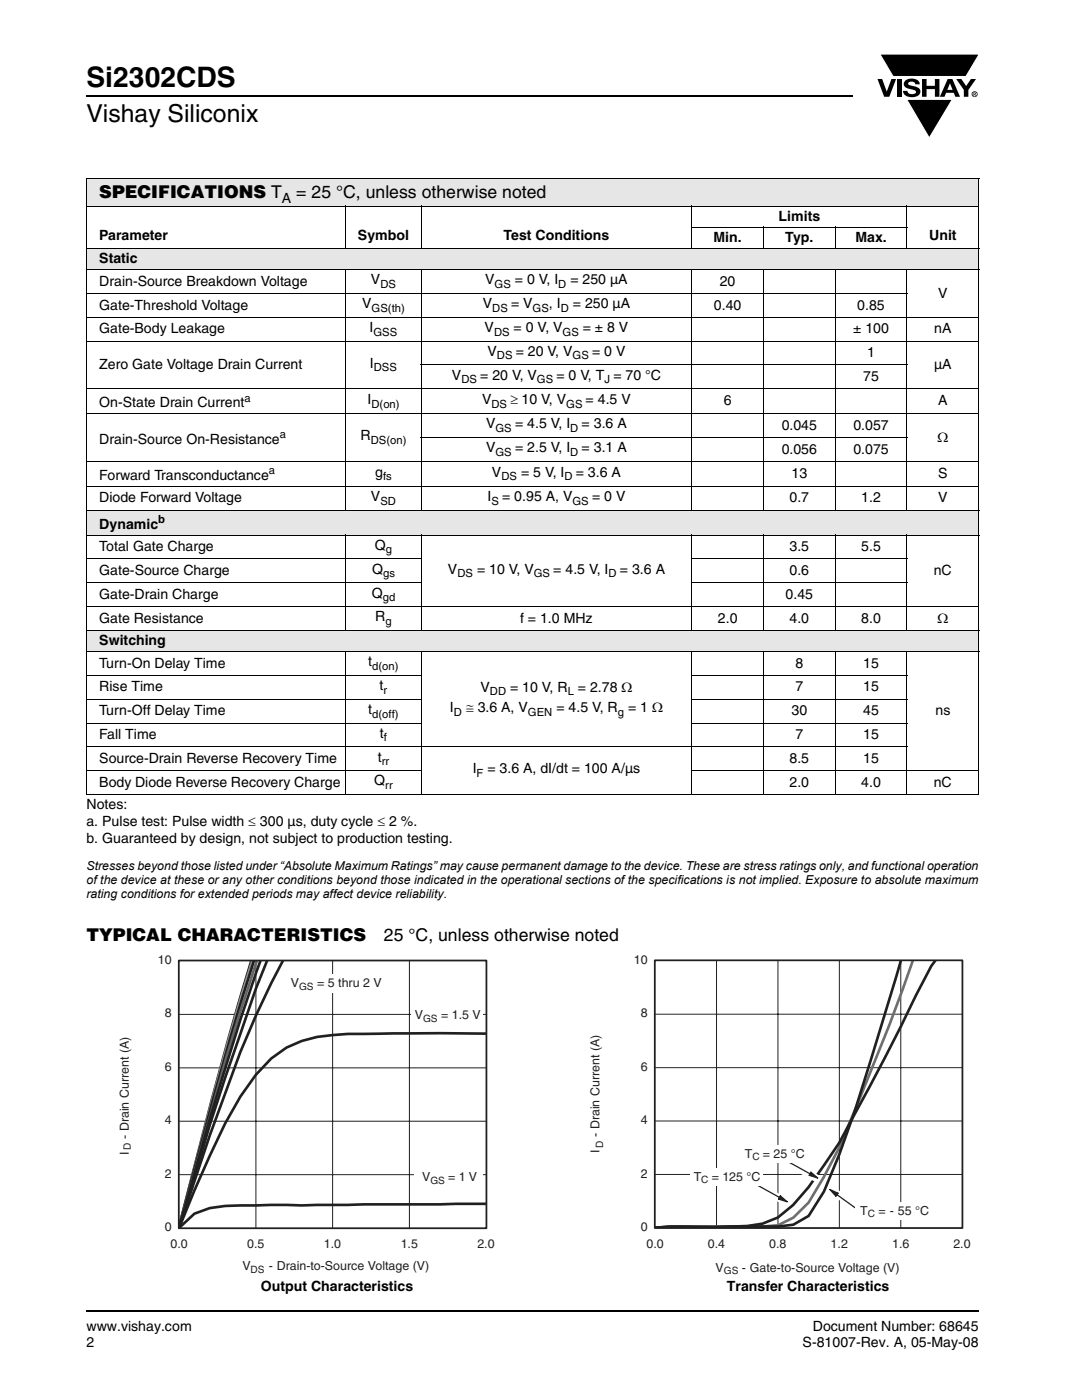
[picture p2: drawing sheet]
<svg xmlns="http://www.w3.org/2000/svg" width="216mm" height="279mm" viewBox="0 0 216 279" stroke-linecap="round" stroke-linejoin="round" font-family="sans-serif">
<defs><g id="words">
<text font-size="5.6" x="17.3" y="17.4">Si2302CDS</text>
<text font-size="4.9" x="17.3" y="24.4">Vishay Siliconix</text>
<g font-size="3.5">
<text x="19.8" y="39.6">SPECIFICATIONS T</text>
<text x="59.1" y="39.6">= 25 °C, unless otherwise noted</text>
<text x="17.3" y="187.9">TYPICAL CHARACTERISTICS</text>
<text x="76.6" y="187.9">25 °C, unless otherwise noted</text>
</g>
<g font-size="2.8">
<text x="56.2" y="40.5">A</text>
<text x="19.8" y="48">Parameter</text>
<text x="71.4" y="48">Symbol</text>
<text x="100.4" y="48">Test Conditions</text>
<text x="155.4" y="44.1">Limits</text>
<text x="185.4" y="48">Unit</text>
<text x="19.8" y="52.5">Static</text>
<text x="142.4" y="48.3">Min.</text>
<text x="156.7" y="48.3">Typ.</text>
<text x="170.7" y="48.3">Max.</text>
<text x="19.8" y="57">Drain-Source Breakdown Voltage</text>
<text x="74" y="56.8">V</text>
<text x="96.8" y="56.8">V</text>
<text x="102.7" y="56.8">= 0 V, I</text>
<text x="113.8" y="56.8">= 250 µA</text>
<text x="143.6" y="57">20</text>
<text x="187.2" y="59.4">V</text>
<text x="19.8" y="61.8">Gate-Threshold Voltage</text>
<text x="72.3" y="61.5">V</text>
<text x="96.3" y="61.5">V</text>
<text x="102" y="61.5">= V</text>
<text x="109.5" y="61.5">, I</text>
<text x="114.3" y="61.5">= 250 µA</text>
<text x="142.5" y="61.8">0.40</text>
<text x="171.1" y="61.8">0.85</text>
<text x="19.8" y="66.5">Gate-Body Leakage</text>
<text x="73.7" y="66.3">I</text>
<text x="96.7" y="66.3">V</text>
<text x="97.3" y="71">V</text>
<text x="102.5" y="66.3">= 0 V, V</text>
<text x="102.9" y="71">= 20 V, V</text>
<text x="116.3" y="66.3">= ± 8 V</text>
<text x="118.1" y="71">= 0 V</text>
<text x="170.2" y="66.5">± 100</text>
<text x="173" y="71.3">1</text>
<text x="186.4" y="66.5">nA</text>
<text x="19.8" y="73.7">Zero Gate Voltage Drain Current</text>
<text x="73.8" y="73.4">I</text>
<text x="90.2" y="75.8">V</text>
<text x="95.8" y="75.8">= 20 V, V</text>
<text x="111" y="75.8">= 0 V, T = 70 °C</text>
<text x="172.3" y="76">75</text>
<text x="186.4" y="73.7">µA</text>
<text x="19.8" y="81.3">On-State Drain Current</text>
<text x="73.3" y="80.6">I</text>
<text x="96.2" y="80.6">V</text>
<text x="101.8" y="80.6">≥ 10 V, V</text>
<text x="116.9" y="80.6">= 4.5 V</text>
<text x="144.4" y="80.9">6</text>
<text x="187.2" y="80.9">A</text>
<text x="19.8" y="88.5">Drain-Source On-Resistance</text>
<text x="71.9" y="87.9">R</text>
<text x="97" y="85.5">V</text>
<text x="102.8" y="85.5">= 4.5 V, I</text>
<text x="116.1" y="85.5">= 3.6 A</text>
<text x="156" y="85.8">0.045</text>
<text x="170.3" y="85.8">0.057</text>
<text x="187" y="88.2">Ω</text>
<text x="19.8" y="95.8">Forward Transconductance</text>
<text x="74.9" y="95.1">g</text>
<text x="97" y="90.3">V</text>
<text x="98.2" y="95.1">V</text>
<text x="102.8" y="90.3">= 2.5 V, I</text>
<text x="104" y="95.1">= 5 V, I</text>
<text x="114.9" y="95.1">= 3.6 A</text>
<text x="116.1" y="90.3">= 3.1 A</text>
<text x="156" y="90.5">0.056</text>
<text x="157.9" y="95.4">13</text>
<text x="170.3" y="90.5">0.075</text>
<text x="187.2" y="95.4">S</text>
<text x="19.8" y="100.3">Diode Forward Voltage</text>
<text x="74" y="100">V</text>
<text x="97.3" y="100">I</text>
<text x="100.2" y="100">= 0.95 A, V</text>
<text x="118.1" y="100">= 0 V</text>
<text x="157.5" y="100.3">0.7</text>
<text x="171.9" y="100.3">1.2</text>
<text x="187.2" y="100.3">V</text>
<text x="19.8" y="105.5">Dynamic</text>
<text x="19.8" y="110">Total Gate Charge</text>
<text x="74.8" y="109.7">Q</text>
<text x="157.5" y="110">3.5</text>
<text x="171.9" y="110">5.5</text>
<text x="19.8" y="119.5">Gate-Drain Charge</text>
<text x="19.8" y="114.7">Gate-Source Charge</text>
<text x="74.2" y="119.3">Q</text>
<text x="74.2" y="114.5">Q</text>
<text x="89.4" y="114.5">V</text>
<text x="95.2" y="114.5">= 10 V, V</text>
<text x="110.4" y="114.5">= 4.5 V, I</text>
<text x="123.7" y="114.5">= 3.6 A</text>
<text x="156.8" y="119.5">0.45</text>
<text x="157.5" y="114.7">0.6</text>
<text x="186.3" y="114.7">nC</text>
<text x="19.8" y="124.2">Gate Resistance</text>
<text x="74.9" y="124">R</text>
<text x="103.8" y="124.2">f = 1.0 MHz</text>
<text x="143.2" y="124.2">2.0</text>
<text x="157.5" y="124.2">4.0</text>
<text x="171.9" y="124.2">8.0</text>
<text x="187" y="124.2">Ω</text>
<text x="19.8" y="128.7">Switching</text>
<text x="19.8" y="138">Rise Time</text>
<text x="19.8" y="133.2">Turn-On Delay Time</text>
<text x="73.5" y="133">t</text>
<text x="75.8" y="137.7">t</text>
<text x="158.7" y="133.2">8</text>
<text x="158.7" y="138">7</text>
<text x="172.3" y="133.2">15</text>
<text x="172.3" y="138">15</text>
<text x="19.8" y="142.7">Turn-Off Delay Time</text>
<text x="73.5" y="142.5">t</text>
<text x="89.8" y="142.1">I</text>
<text x="93" y="142.1">≅ 3.6 A, V</text>
<text x="95.9" y="138.1">V</text>
<text x="101.8" y="138.1">= 10 V, R</text>
<text x="111" y="142.1">= 4.5 V, R</text>
<text x="115.3" y="138.1">= 2.78 Ω</text>
<text x="125.3" y="142.1">= 1 Ω</text>
<text x="157.9" y="142.7">30</text>
<text x="172.3" y="142.7">45</text>
<text x="186.6" y="142.7">ns</text>
<text x="19.8" y="147.5">Fall Time</text>
<text x="75.8" y="147.2">t</text>
<text x="158.7" y="147.5">7</text>
<text x="172.3" y="147.5">15</text>
<text x="19.8" y="152.2">Source-Drain Reverse Recovery Time</text>
<text x="75.4" y="152">t</text>
<text x="94.3" y="154.3">I</text>
<text x="97.3" y="154.3">= 3.6 A, dI/dt = 100 A/µs</text>
<text x="157.5" y="152.2">8.5</text>
<text x="172.3" y="152.2">15</text>
<text x="17.3" y="161.5">Notes:</text>
<text x="19.8" y="157">Body Diode Reverse Recovery Charge</text>
<text x="74.7" y="156.7">Q</text>
<text x="157.5" y="157">2.0</text>
<text x="171.9" y="157">4.0</text>
<text x="186.3" y="157">nC</text>
<text x="17.3" y="164.8">a. Pulse test: Pulse width ≤ 300 µs, duty cycle ≤ 2 %.</text>
<text x="17.3" y="168.2">b. Guaranteed by design, not subject to production testing.</text>
<text x="52" y="257.6">Output Characteristics</text>
<text x="145" y="257.7">Transfer Characteristics</text>
<text x="17.3" y="265.6">www.vishay.com</text>
<text x="17.3" y="268.8">2</text>
<text x="160.1" y="268.8">S-81007-Rev. A, 05-May-08</text>
<text x="162.2" y="265.6">Document Number: 68645</text>
</g>
<g font-size="2.5">
<text x="17.3" y="173.7">Stresses beyond those listed under “Absolute Maximum Ratings” may cause permanent damage to the device. These are stress ratings only, and functional operation</text>
<text x="17.3" y="176.5">of the device at these or any other conditions beyond those indicated in the operational sections of the specifications is not implied. Exposure to absolute maximum</text>
<text x="17.3" y="179.3">rating conditions for extended periods may affect device reliability.</text>
</g>
<g font-size="2.5" fill="#231f20">
<text x="31.5" y="192.4">10</text>
<text x="58" y="197">V</text>
<text x="63.3" y="197">= 5 thru 2 V</text>
<text x="126.5" y="192.4">10</text>
<text x="32.9" y="203.1">8</text>
<text x="82.8" y="203.4">V</text>
<text x="88" y="203.4">= 1.5 V</text>
<text x="127.9" y="203">8</text>
<text x="32.9" y="213.7">6</text>
<text x="127.9" y="213.7">6</text>
<text x="25.7" y="227.3" transform="rotate(-90 25.7 227.3)">- Drain Current (A)</text>
<text x="32.9" y="224.4">4</text>
<text x="119.6" y="226.9" transform="rotate(-90 119.6 226.9)">- Drain Current (A)</text>
<text x="127.9" y="224.3">4</text>
<text x="25.7" y="230.5" transform="rotate(-90 25.7 230.5)">I</text>
<text x="119.6" y="230.1" transform="rotate(-90 119.6 230.1)">I</text>
<text x="148.6" y="231">T</text>
<text x="152.2" y="231">= 25 °C</text>
<text x="32.9" y="235">2</text>
<text x="84.2" y="235.7">V</text>
<text x="89.4" y="235.7">= 1 V</text>
<text x="127.9" y="235">2</text>
<text x="138.4" y="235.6">T</text>
<text x="142" y="235.6">= 125 °C</text>
<text x="32.9" y="245.7">0</text>
<text x="127.9" y="245.7">0</text>
<text x="171.7" y="242.4">T</text>
<text x="175.3" y="242.4">= - 55 °C</text>
<text x="34" y="249.1">0.0</text>
<text x="49.3" y="249.1">0.5</text>
<text x="64.6" y="249.1">1.0</text>
<text x="80" y="249.1">1.5</text>
<text x="95.3" y="249.1">2.0</text>
<text x="129" y="249.1">0.0</text>
<text x="141.2" y="249.1">0.4</text>
<text x="153.5" y="249.1">0.8</text>
<text x="165.7" y="249.1">1.2</text>
<text x="178" y="249.1">1.6</text>
<text x="190.2" y="249.1">2.0</text>
<text x="48.4" y="253.5">V</text>
<text x="53.6" y="253.5">- Drain-to-Source Voltage (V)</text>
<text x="142.8" y="253.8">V</text>
<text x="148" y="253.8">- Gate-to-Source Voltage (V)</text>
</g>
<g font-size="2.2">
<text x="75.9" y="57.5">DS</text>
<text x="98.7" y="57.5">GS</text>
<text x="111.4" y="57.5">D</text>
<text x="74.1" y="62.2">GS(th)</text>
<text x="98.2" y="62.2">DS</text>
<text x="106.3" y="62.2">GS</text>
<text x="111.9" y="62.2">D</text>
<text x="74.5" y="67">GSS</text>
<text x="98.6" y="67">DS</text>
<text x="99.2" y="71.7">DS</text>
<text x="112.2" y="67">GS</text>
<text x="114.3" y="71.7">GS</text>
<text x="74.6" y="74.1">DSS</text>
<text x="92.1" y="76.5">DS</text>
<text x="107.1" y="76.5">GS</text>
<text x="120.6" y="76.5">J</text>
<text x="48.8" y="80.2">a</text>
<text x="74.1" y="81.3">D(on)</text>
<text x="98.1" y="81.3">DS</text>
<text x="113" y="81.3">GS</text>
<text x="55.8" y="87.4">a</text>
<text x="74" y="88.6">DS(on)</text>
<text x="98.9" y="86.2">GS</text>
<text x="113.8" y="86.2">D</text>
<text x="53.6" y="94.6">a</text>
<text x="76.4" y="95.8">fs</text>
<text x="98.9" y="91">GS</text>
<text x="100.1" y="95.8">DS</text>
<text x="112.6" y="95.8">D</text>
<text x="113.8" y="91">D</text>
<text x="75.9" y="100.7">SD</text>
<text x="98.1" y="100.7">S</text>
<text x="114.2" y="100.7">GS</text>
<text x="31.6" y="104.4">b</text>
<text x="77" y="110.4">g</text>
<text x="76.4" y="120">gd</text>
<text x="76.4" y="115.2">gs</text>
<text x="91.3" y="115.2">DS</text>
<text x="106.5" y="115.2">GS</text>
<text x="121.4" y="115.2">D</text>
<text x="76.9" y="124.7">g</text>
<text x="74.3" y="133.7">d(on)</text>
<text x="74.3" y="143.2">d(off)</text>
<text x="76.5" y="138.4">r</text>
<text x="90.6" y="142.8">D</text>
<text x="97.8" y="138.8">DD</text>
<text x="105.3" y="142.8">GEN</text>
<text x="113.3" y="138.8">L</text>
<text x="123.3" y="142.8">g</text>
<text x="76.6" y="147.9">f</text>
<text x="76.2" y="152.7">rr</text>
<text x="95.1" y="155.1">F</text>
<text x="76.9" y="157.4">rr</text>
</g>
<g font-size="2" fill="#231f20">
<text x="59.7" y="197.6">GS</text>
<text x="84.4" y="203.9">GS</text>
<text x="26.1" y="229.4" transform="rotate(-90 26.1 229.4)">D</text>
<text x="120.3" y="229" transform="rotate(-90 120.3 229)">D</text>
<text x="150.1" y="231.6">C</text>
<text x="85.9" y="236.2">GS</text>
<text x="139.9" y="236.2">C</text>
<text x="173.2" y="243">C</text>
<text x="50" y="254">DS</text>
<text x="144.4" y="254.3">GS</text>
</g>
</g></defs>
<path d="M17.1 18.9h.2v.3h-.2zM17.1 261.5h.2v.4h-.2z" fill="#000"/>
<path d="M17.3 19.1h152.9M17.3 261.7h178.1" fill="none" stroke="#000" stroke-width=".36"/>
<path d="M175.1 10.7h20.4v17h-20.4z" fill="#fff"/>
<g fill="#000">
<path d="M175.1 15.8h.9l.9 2.5 1-2.5h.9l-1.4 3.5h-1zM175.6 10.8h19.8l-2.7 4.5h-14.5zM179 15.8h.9v3.5h-.9zM180.7 16.1a2.08 2.08 0 0 1 2.7 .3l.1 .4h-.9a.78 .78 0 0 0-.6-.5 .78 .78 0 0 0-.8 .4l.2 .3 1 .2a1.06 1.06 0 0 1 1.2 1 1.06 1.06 0 0 1-1 1.1 1.71 1.71 0 0 1-2.4-1.2h.9a.95 .95 0 0 0 .8 .7 .95 .95 0 0 0 .9-.4 1.3 1.3 0 0 0-1.2-.6 1.02 1.02 0 0 1-1.1-.6 1.02 1.02 0 0 1 .2-1.1zM184 15.8h.9v1.3h1.6v-1.3h.9v3.5h-.9v-1.5h-1.6v1.5h-.9zM180.9 19.8h9.1l-4.6 7.7zM190.8 15.8h1l1 1.4 .9-1.4h1l-1.5 2.2v1.3h-.9v-1.4z"/>
<path d="M189.6 16.6l-.6 1.3h1.1zM189.1 15.8h.9l1.6 3.5h-1l-.3-.8h-1.5l-.3 .8h-1z"/>
<path d="M194.4 18.6v.1h.2v-.1zM194.2 18.5h.5v.2l-.1 .1 .1 .3-.2-.3-.1 .3h-.2zM194 18.8a.45 .45 0 0 0 .9 0 .45 .45 0 0 0-.9 0zM193.9 18.8a.6 .6 0 0 1 1.2 0 .6 .6 0 0 1-1.2 0z"/>
</g>
<path d="M175.6 10.8h19.8l-2.7 4.5h-14.5zM180.9 19.8h9.1l-4.6 7.7z" fill="none" stroke="#fff" stroke-width=".2"/>
<g fill="#e6e6e6">
<path d="M17.3 35.6h178v5.5h-178z"/>
<path d="M17.3 49.6h178v4.2h-178z"/>
<path d="M17.3 101.8h178v5h-178z"/>
<path d="M17.3 125.8h178v4.2h-178z"/>
</g>
<g fill="none" stroke="#000" stroke-width=".2">
<path d="M17.2 35.6h178.2M17.3 35.7v13.8M195.3 35.7v13.8M17.2 41.1h120.7M17.2 49.6h178.2M17.2 53.8h178.2M17.2 58.6h163.9M17.3 49.7v4M17.3 53.9v47.8M69 41v8.7M69 53.7v48.2M84 41v8.7"/>
<path d="M84 53.7v48.2M137.9 45.4h43.2M138 41v8.7M138 53.7v48.2M138.1 41.1h42.8M152.4 45.3v4.4M152.4 53.7v48.2M166.7 45.3v4.4M166.7 53.7v48.2M181 41v8.7M181 53.7v48.2M181.1 41.1h14.3"/>
<path d="M195.3 49.7v4M195.3 53.9v47.8M17.2 63.3h178.2M17.2 68.1h178.2M17.2 77.6h178.2M83.9 72.8h97.2M17.2 82.6h178.2M17.2 92.1h178.2M17.2 97.1h178.2M83.9 87.3h97.2M17.2 101.8h178.2M17.2 106.8h178.2"/>
<path d="M17.2 111.5h66.9M17.2 116.3h66.9M17.3 101.9v4.8M17.3 106.9v18.8M69 106.7v19.2M84 106.7v19.2M137.9 111.5h43.2M137.9 116.3h43.2M138 106.7v19.2M152.4 106.7v19.2M166.7 106.7v19.2M181 106.7v19.2"/>
<path d="M195.3 101.9v4.8M195.3 106.9v18.8M17.2 121.1h178.2M17.2 125.8h178.2M17.2 130h178.2M17.2 134.8h66.9M17.2 139.5h66.9M17.3 125.9v4M17.3 130.1v28.4M69 129.9v28.7M84 129.9v28.7M137.9 134.8h43.2"/>
<path d="M137.9 139.5h43.2M138 129.9v28.7M152.4 129.9v28.7M166.7 129.9v28.7M181 129.9v28.7M195.3 125.9v4M195.3 130.1v28.4M17.2 144.3h66.9M17.2 149h163.9M17.2 153.8h66.9M17.2 158.5h120.7M137.9 144.3h43.2"/>
<path d="M137.9 153.8h57.5M138.1 158.5h42.8M181.1 158.5h14.3"/>
</g>
<path d="M23.6 190.3h75.1v64.2h-75.1z" fill="#fff"/>
<path d="M51.1 191.8v53.3M66.4 191.8v53.3M81.7 191.8v53.3M35.7 213.1h61.3M35.7 202.4h61.3M35.7 234.4h61.3M35.7 223.8h61.3" fill="none" stroke="#231f20" stroke-width=".2"/>
<path d="M50.2 191.7a1102.1 1102.1 0 0 0-14.5 53.1 1018 1018 0 0 1 15-53.1M52 191.7a803.7 803.7 0 0 0-16.3 53.4M53.3 191.7l-2.3 5.6a592.4 592.4 0 0 0-12.2 37.7l-3.1 10.1M56.5 191.7a176.3 176.3 0 0 0-11.6 26.5l-3 8.4-6.2 18.5M97 206.3h-21.4a68.4 68.4 0 0 0-12.3 .6 18.9 18.9 0 0 0-12.3 7.6l-3 4.3-3.1 5.4-6.1 13.4-3.1 7.5M97 240.3l-24.5 .1-12.3 .2-6.1-.1-9.2 .2-3 .4-3.1 1.1-3.1 2.9" fill="none" stroke="#231f20" stroke-width=".53"/>
<path d="M50.4 191.7a1049.1 1049.1 0 0 0-14.7 53.1" fill="none" stroke="#929497" stroke-width=".53"/>
<path d="M51.3 191.7a445.6 445.6 0 0 0-9.4 31.3l-6.2 21.9" fill="none" stroke="#636366" stroke-width=".53"/>
<path d="M35.7 191.7h61.4v53.4h-61.4z" fill="none" stroke="#231f20" stroke-width=".35"/>
<g fill="#fff">
<path d="M57.1 194.5h20v3.7h-20z"/>
<path d="M82.8 233.5h13.6v3h-13.6z"/>
<path d="M82.1 200.8h14.3v3.4h-14.3z"/>
<path d="M117.5 190.2h76.2v64.6h-76.2z"/>
</g>
<path d="M143 191.7v53.4M155.2 191.7v53.4M167.5 191.7v53.4M179.7 191.7v53.4M130.7 213.1h61.3M130.7 202.4h61.3M130.7 234.4h61.3M130.7 223.7h61.3" fill="none" stroke="#231f20" stroke-width=".2"/>
<path d="M182.1 191.7a588 588 0 0 1-14.6 37.3l-3.1 5.9-3.1 5.1-3 3-3.1 1.5-3.1 .3h-18.3l-3.1 .2" fill="none" stroke="#6c6d70" stroke-width=".53"/>
<path d="M179.8 191.7l-8 26a172.1 172.1 0 0 1-7.4 20.1l-3.1 4.9-3 1.7-3.1 .4-12.2 .1a110.4 110.4 0 0 0-12.3 .1l3.1-.2 9.2 .1 6.1-.2 3-.5 3.1-1.2 3.1-2.5 3-3.6 6.2-8.8 3-5.8a436.8 436.8 0 0 0 12.3-23.7l3-5.8 .9-1.1" fill="none" stroke="#231f20" stroke-width=".53"/>
<path d="M130.7 191.7h61.3v53.4h-61.3z" fill="none" stroke="#231f20" stroke-width=".35"/>
<path d="M157.1 231l6.4 3.6-.7 1.4-6.4-3.6z" fill-rule="evenodd" fill="#fff"/>
<path d="M161.8 233.9l1.3 1.2-1.6-.5z" fill="#231f20"/>
<path d="M157.1 231.7l4.6 2.6M161.8 233.9l1.3 1.2-1.6-.5z" fill="none" stroke="#231f20" stroke-width=".25"/>
<path d="M147.8 228.5h13.2v3.5h-13.2z" fill="#fff"/>
<path d="M151 235.8l6.5 3.5-.8 1.4-6.4-3.6z" fill-rule="evenodd" fill="#fff"/>
<path d="M155.7 238.7l1.4 1.1-1.7-.5z" fill="#231f20"/>
<path d="M151 236.5l4.6 2.5M155.7 238.7l1.4 1.1-1.7-.5z" fill="none" stroke="#231f20" stroke-width=".25"/>
<path d="M137.8 233.1h14.4v3.4h-14.4z" fill="#fff"/>
<path d="M166 236.6l6 4.3-.9 1.3-6-4.4z" fill-rule="evenodd" fill="#fff"/>
<path d="M165.6 237.4l1.6 .7-.4 .6z" fill="#231f20"/>
<path d="M165.6 237.4l1.6 .7-.4 .6zM166.9 238.4l4.3 3.1" fill="none" stroke="#231f20" stroke-width=".25"/>
<path d="M170.7 239.9h15.5v3.4h-15.5z" fill="#fff"/>
<use href="#words"/>
</svg>
